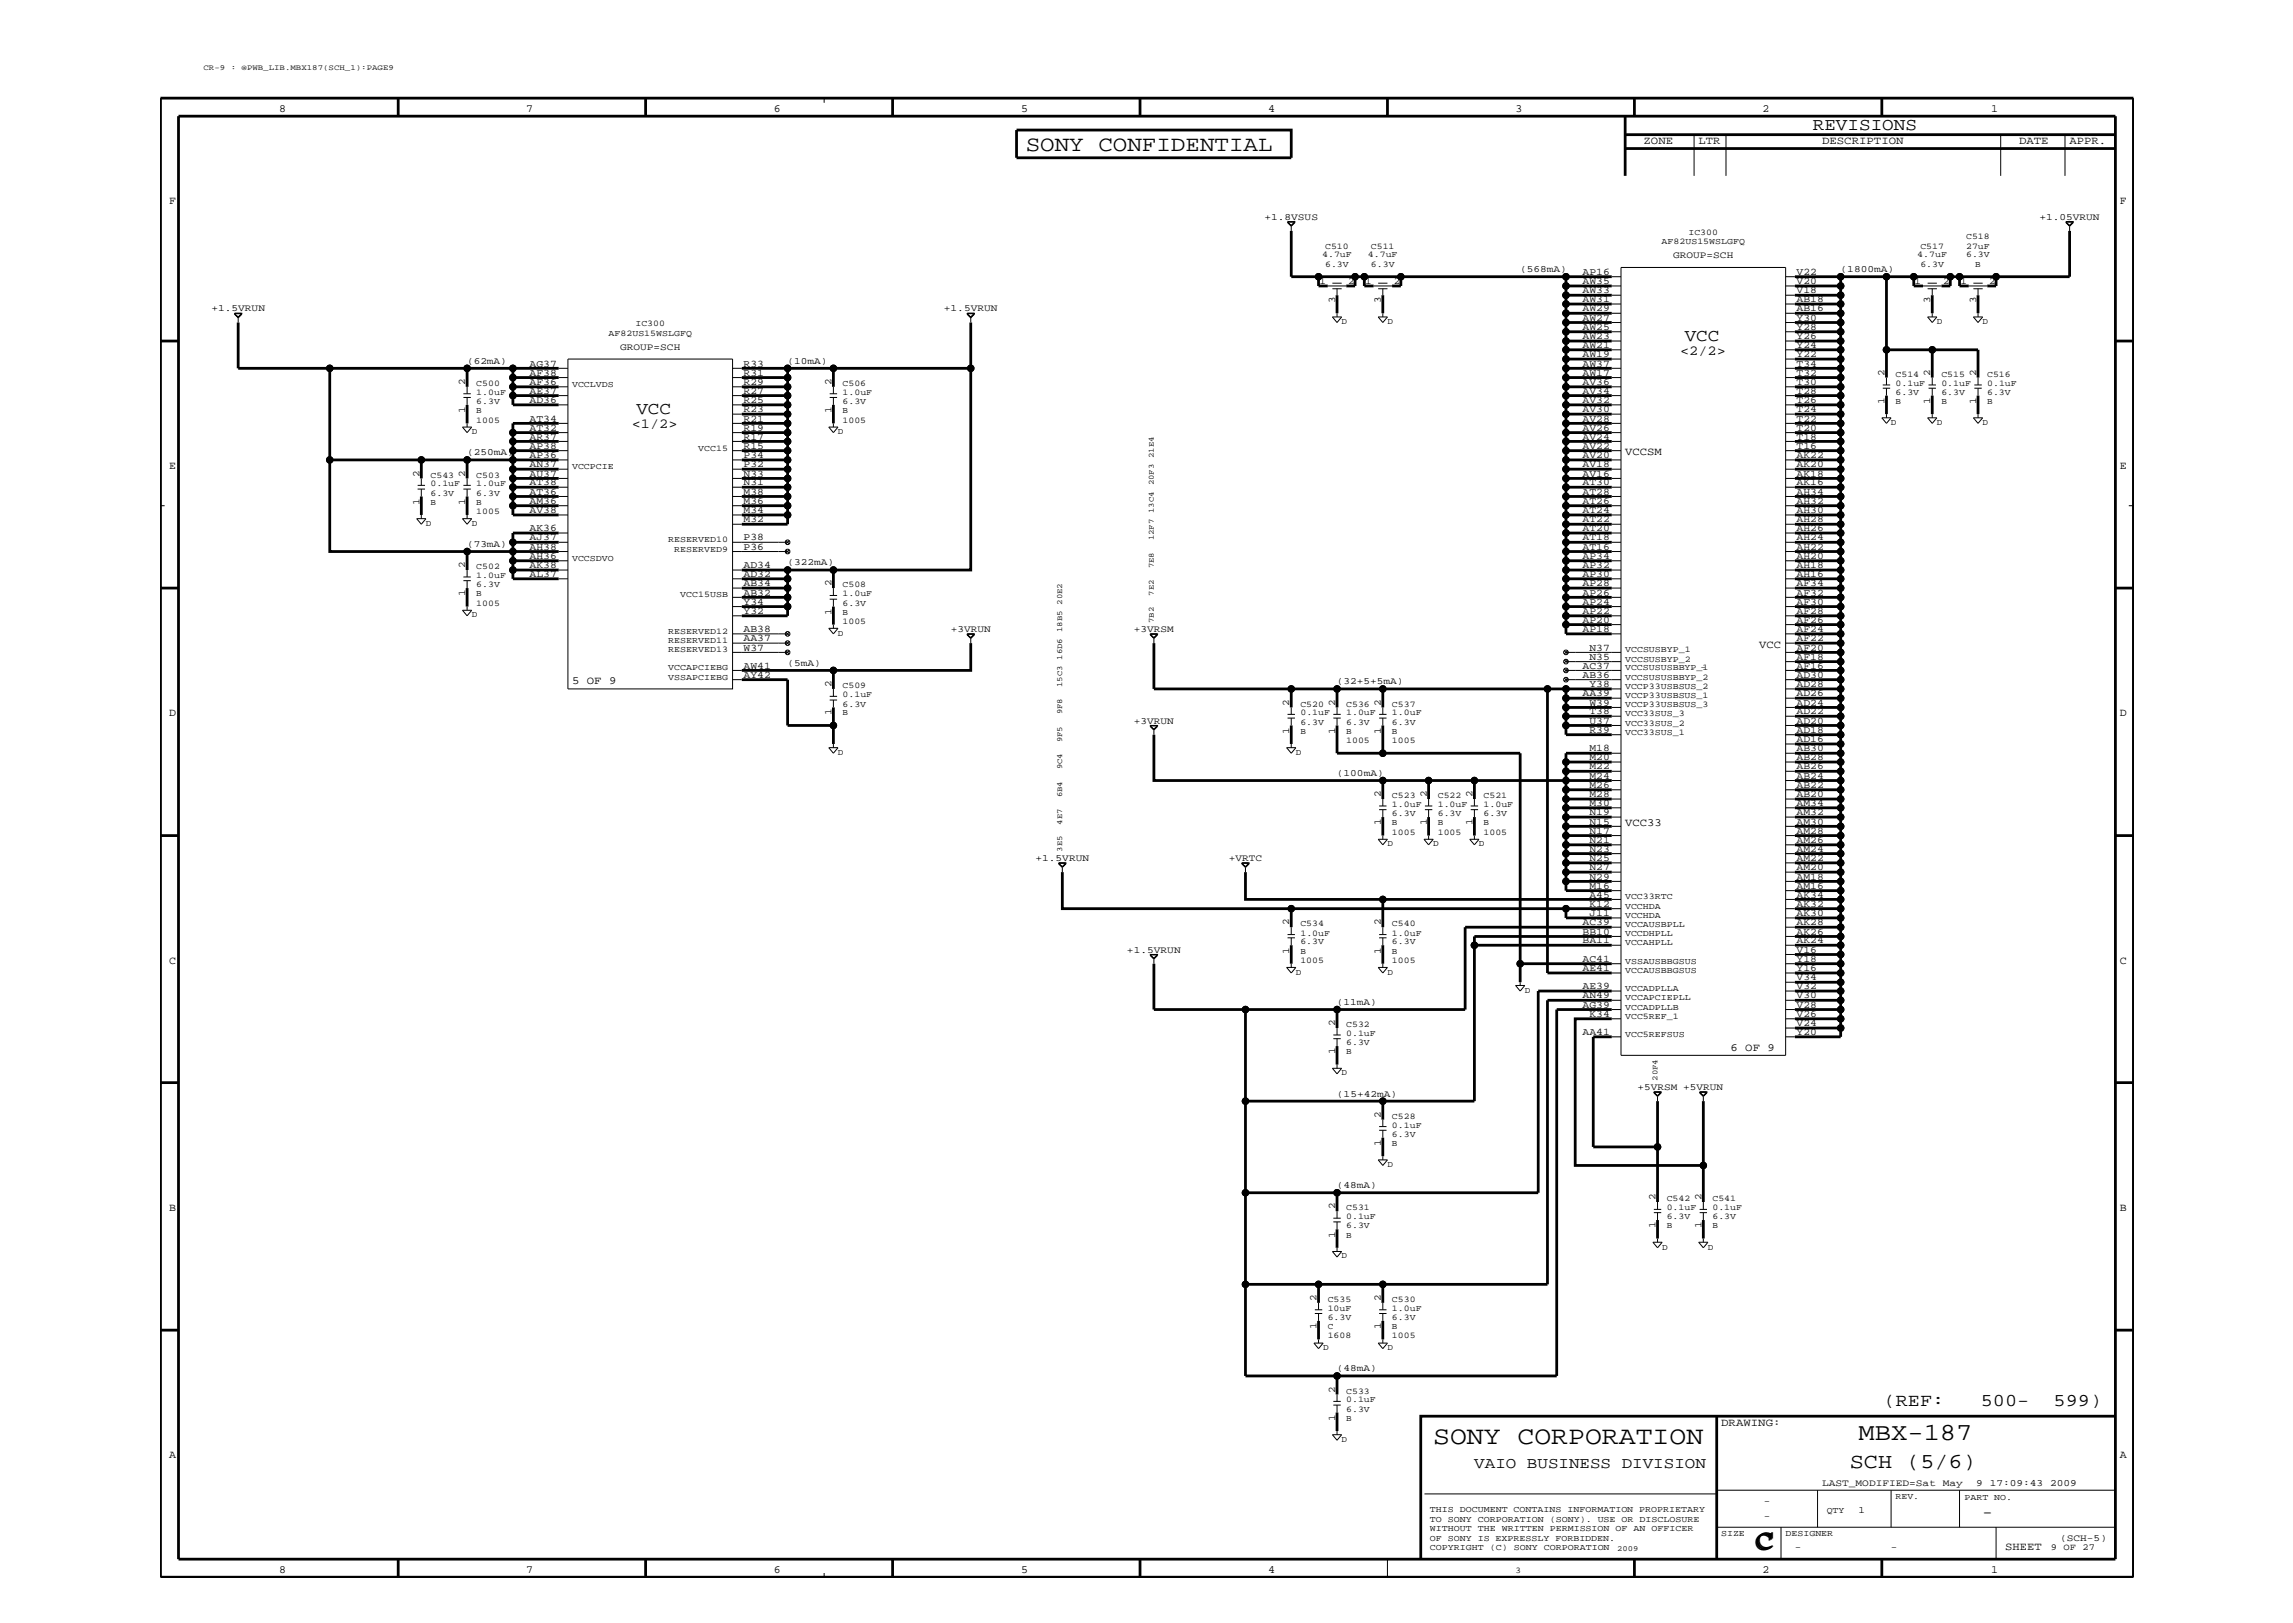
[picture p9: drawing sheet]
<svg xmlns="http://www.w3.org/2000/svg" width="420mm" height="297mm" viewBox="0 0 420 297" stroke-linecap="round" stroke-linejoin="round" font-family="sans-serif">
<defs><g id="words">
<g font-size="5">
<text x="321.3" y="283.6">C</text>
<text x="321.6" y="283.2">C</text>
</g>
<text font-size="4.7" x="262.4" y="264.4">SONY CORPORATION</text>
<text font-size="4.5" x="340.3" y="263.6">MBX-187</text>
<text font-size="4" x="187.8" y="27.5">SONY CONFIDENTIAL</text>
<text font-size="3.9" x="338.7" y="268.6">SCH (5/6)</text>
<g font-size="3.3">
<text x="344.8" y="257.3">(REF:</text>
<text x="362.6" y="257.3">500-</text>
<text x="376" y="257.3">599)</text>
</g>
<g font-size="3.2">
<text x="331.9" y="23.8">REVISIONS</text>
<text x="308.4" y="62.4">VCC</text>
<text x="116.5" y="75.8">VCC</text>
</g>
<g font-size="2.9">
<text x="269.9" y="268.6">VAIO BUSINESS DIVISION</text>
<text x="363" y="277.6">-</text>
</g>
<g font-size="2.5">
<text x="307.6" y="64.9">&lt;2/2&gt;</text>
<text x="115.7" y="78.3">&lt;1/2&gt;</text>
</g>
<g font-size="2">
<text x="51.1" y="20.5">8</text>
<text x="96.3" y="20.5">7</text>
<text x="141.6" y="20.5">6</text>
<text x="186.9" y="20.5">5</text>
<text x="232.2" y="20.5">4</text>
<text x="277.5" y="20.5">3</text>
<text x="322.7" y="20.5">2</text>
<text x="364.6" y="20.5">1</text>
<text x="300.9" y="26.4">ZONE</text>
<text x="311" y="26.4">LTR</text>
<text x="333.6" y="26.4">DESCRIPTION</text>
<text x="369.7" y="26.4">DATE</text>
<text x="378.9" y="26.4">APPR.</text>
<text x="31" y="37.3">F</text>
<text x="388.1" y="37.3">F</text>
<text x="297.5" y="83.3">VCCSM</text>
<text x="31" y="85.9">E</text>
<text x="388.1" y="85.9">E</text>
<text x="322.1" y="118.6">VCC</text>
<text x="104.7" y="125.3">5 OF 9</text>
<text x="31" y="131.1">D</text>
<text x="388.1" y="131.1">D</text>
<text x="297.5" y="151.2">VCC33</text>
<text x="31" y="176.4">C</text>
<text x="388.1" y="176.4">C</text>
<text x="316.8" y="192.3">6 OF 9</text>
<text x="31" y="221.7">B</text>
<text x="388.1" y="221.7">B</text>
<text x="315.1" y="261.1">DRAWING:</text>
<text x="31" y="266.9">A</text>
<text x="388.1" y="266.9">A</text>
<text x="51.1" y="287.9">8</text>
<text x="96.3" y="287.9">7</text>
<text x="141.6" y="287.9">6</text>
<text x="186.9" y="287.9">5</text>
<text x="232.2" y="287.9">4</text>
<text x="322.7" y="287.9">2</text>
<text x="364.6" y="287.9">1</text>
<text x="367.1" y="283.7">SHEET</text>
</g>
<g font-size="1.9">
<text x="241.6" y="52">1</text>
<text x="246.8" y="52">2</text>
<text x="249.9" y="52">1</text>
<text x="255.2" y="52">2</text>
<text x="289.7" y="52">AW35</text>
<text x="289.7" y="53.7">AW33</text>
<text x="289.7" y="50.3">AP16</text>
<text x="328.9" y="50.3">V22</text>
<text x="328.9" y="52">V20</text>
<text x="328.9" y="53.7">V18</text>
<text x="350.5" y="52">1</text>
<text x="355.8" y="52">2</text>
<text x="358.9" y="52">1</text>
<text x="364.2" y="52">2</text>
<text x="244.4" y="55.5" transform="rotate(-90 244.4 55.5)">3</text>
<text x="252.8" y="55.5" transform="rotate(-90 252.8 55.5)">3</text>
<text x="289.7" y="55.3">AW31</text>
<text x="289.7" y="57">AW29</text>
<text x="289.7" y="58.7">AW27</text>
<text x="328.9" y="58.7">Y30</text>
<text x="328.9" y="55.3">AB18</text>
<text x="328.9" y="57">AB16</text>
<text x="353.4" y="55.5" transform="rotate(-90 353.4 55.5)">3</text>
<text x="361.8" y="55.5" transform="rotate(-90 361.8 55.5)">3</text>
<text x="289.7" y="60.4">AW25</text>
<text x="289.7" y="62.1">AW23</text>
<text x="289.7" y="63.7">AW21</text>
<text x="289.7" y="65.4">AW19</text>
<text x="328.9" y="60.4">Y28</text>
<text x="328.9" y="62.1">Y26</text>
<text x="328.9" y="63.7">Y24</text>
<text x="328.9" y="65.4">Y22</text>
<text x="85.2" y="70.5" transform="rotate(-90 85.2 70.5)">2</text>
<text x="96.9" y="67.1">AG37</text>
<text x="96.9" y="68.8">AF38</text>
<text x="96.9" y="70.5">AF36</text>
<text x="136.1" y="67.1">R33</text>
<text x="136.1" y="68.8">R31</text>
<text x="136.1" y="70.5">R29</text>
<text x="152.2" y="70.5" transform="rotate(-90 152.2 70.5)">2</text>
<text x="289.7" y="67.1">AW37</text>
<text x="289.7" y="68.8">AW17</text>
<text x="289.7" y="70.5">AV36</text>
<text x="328.9" y="67.1">T34</text>
<text x="328.9" y="68.8">T32</text>
<text x="328.9" y="70.5">T30</text>
<text x="345" y="68.8" transform="rotate(-90 345 68.8)">2</text>
<text x="353.4" y="68.8" transform="rotate(-90 353.4 68.8)">2</text>
<text x="361.8" y="68.8" transform="rotate(-90 361.8 68.8)">2</text>
<text x="85.2" y="75.6" transform="rotate(-90 85.2 75.6)">1</text>
<text x="96.9" y="77.2">AT34</text>
<text x="96.9" y="72.1">AE37</text>
<text x="96.9" y="73.8">AD36</text>
<text x="136.1" y="72.1">R27</text>
<text x="136.1" y="73.8">R25</text>
<text x="136.1" y="75.5">R23</text>
<text x="136.1" y="77.2">R21</text>
<text x="152.2" y="75.6" transform="rotate(-90 152.2 75.6)">1</text>
<text x="289.7" y="72.1">AV34</text>
<text x="289.7" y="73.8">AV32</text>
<text x="289.7" y="75.5">AV30</text>
<text x="289.7" y="77.2">AV28</text>
<text x="328.9" y="72.1">T28</text>
<text x="328.9" y="73.8">T26</text>
<text x="328.9" y="75.5">T24</text>
<text x="328.9" y="77.2">T22</text>
<text x="345" y="73.9" transform="rotate(-90 345 73.9)">1</text>
<text x="353.4" y="73.9" transform="rotate(-90 353.4 73.9)">1</text>
<text x="361.8" y="73.9" transform="rotate(-90 361.8 73.9)">1</text>
<text x="96.9" y="78.9">AT32</text>
<text x="96.9" y="80.5">AR37</text>
<text x="96.9" y="82.2">AP38</text>
<text x="96.9" y="83.8">AP36</text>
<text x="136.1" y="78.9">R19</text>
<text x="136.1" y="80.5">R17</text>
<text x="136.1" y="82.2">R15</text>
<text x="136.1" y="83.8">P34</text>
<text x="289.7" y="78.9">AV26</text>
<text x="289.7" y="80.5">AV24</text>
<text x="289.7" y="82.2">AV22</text>
<text x="289.7" y="83.8">AV20</text>
<text x="328.9" y="78.9">T20</text>
<text x="328.9" y="80.5">T18</text>
<text x="328.9" y="82.2">T16</text>
<text x="328.9" y="83.8">AK22</text>
<text x="76.8" y="87.2" transform="rotate(-90 76.8 87.2)">2</text>
<text x="85.2" y="87.2" transform="rotate(-90 85.2 87.2)">2</text>
<text x="96.9" y="87.2">AU37</text>
<text x="96.9" y="88.8">AT38</text>
<text x="96.9" y="85.5">AN37</text>
<text x="136.1" y="85.5">P32</text>
<text x="136.1" y="87.2">N33</text>
<text x="136.1" y="88.8">N31</text>
<text x="289.7" y="85.5">AV18</text>
<text x="289.7" y="87.2">AV16</text>
<text x="289.7" y="88.8">AT30</text>
<text x="328.9" y="85.5">AK20</text>
<text x="328.9" y="87.2">AK18</text>
<text x="328.9" y="88.8">AK16</text>
<text x="76.8" y="92.4" transform="rotate(-90 76.8 92.4)">1</text>
<text x="85.2" y="92.4" transform="rotate(-90 85.2 92.4)">1</text>
<text x="96.9" y="93.9">AV38</text>
<text x="96.9" y="90.5">AT36</text>
<text x="96.9" y="92.2">AM36</text>
<text x="136.1" y="90.5">M38</text>
<text x="136.1" y="92.2">M36</text>
<text x="136.1" y="93.9">M34</text>
<text x="136.1" y="95.6">M32</text>
<text x="289.7" y="90.5">AT28</text>
<text x="289.7" y="92.2">AT26</text>
<text x="289.7" y="93.9">AT24</text>
<text x="289.7" y="95.6">AT22</text>
<text x="328.9" y="90.5">AH34</text>
<text x="328.9" y="92.2">AH32</text>
<text x="328.9" y="93.9">AH30</text>
<text x="328.9" y="95.6">AH28</text>
<text x="96.9" y="97.2">AK36</text>
<text x="96.9" y="98.9">AJ37</text>
<text x="96.9" y="100.6">AH38</text>
<text x="136.1" y="100.6">P36</text>
<text x="136.1" y="98.9">P38</text>
<text x="289.7" y="97.2">AT20</text>
<text x="289.7" y="98.9">AT18</text>
<text x="289.7" y="100.6">AT16</text>
<text x="328.9" y="97.2">AH26</text>
<text x="328.9" y="98.9">AH24</text>
<text x="328.9" y="100.6">AH22</text>
<text x="85.2" y="104" transform="rotate(-90 85.2 104)">2</text>
<text x="96.9" y="105.6">AL37</text>
<text x="96.9" y="104">AK38</text>
<text x="96.9" y="102.3">AH36</text>
<text x="136.1" y="104">AD34</text>
<text x="136.1" y="105.6">AD32</text>
<text x="136.1" y="107.3">AB34</text>
<text x="152.2" y="107.3" transform="rotate(-90 152.2 107.3)">2</text>
<text x="289.7" y="102.3">AP34</text>
<text x="289.7" y="104">AP32</text>
<text x="289.7" y="105.6">AP30</text>
<text x="289.7" y="107.3">AP28</text>
<text x="328.9" y="102.3">AH20</text>
<text x="328.9" y="104">AH18</text>
<text x="328.9" y="105.6">AH16</text>
<text x="328.9" y="107.3">AF34</text>
<text x="85.2" y="109.2" transform="rotate(-90 85.2 109.2)">1</text>
<text x="136.1" y="110.7">Y34</text>
<text x="136.1" y="112.4">Y32</text>
<text x="136.1" y="109">AB32</text>
<text x="152.2" y="112.5" transform="rotate(-90 152.2 112.5)">1</text>
<text x="289.7" y="109">AP26</text>
<text x="289.7" y="110.7">AP24</text>
<text x="289.7" y="112.4">AP22</text>
<text x="289.7" y="114">AP20</text>
<text x="328.9" y="109">AF32</text>
<text x="328.9" y="110.7">AF30</text>
<text x="328.9" y="112.4">AF28</text>
<text x="328.9" y="114">AF26</text>
<text x="136.1" y="119.1">W37</text>
<text x="136.1" y="115.7">AB38</text>
<text x="136.1" y="117.4">AA37</text>
<text x="289.7" y="115.7">AP18</text>
<text x="291" y="119.1">N37</text>
<text x="328.9" y="115.7">AF24</text>
<text x="328.9" y="117.4">AF22</text>
<text x="328.9" y="119.1">AF20</text>
<text x="136.1" y="124.1">AY42</text>
<text x="136.1" y="122.4">AW41</text>
<text x="152.2" y="125.8" transform="rotate(-90 152.2 125.8)">2</text>
<text x="289.7" y="124.1">AB36</text>
<text x="289.7" y="122.4">AC37</text>
<text x="291" y="125.8">Y38</text>
<text x="291" y="120.8">N35</text>
<text x="328.9" y="120.8">AF18</text>
<text x="328.9" y="122.4">AF16</text>
<text x="328.9" y="124.1">AD30</text>
<text x="328.9" y="125.8">AD28</text>
<text x="152.2" y="130.9" transform="rotate(-90 152.2 130.9)">1</text>
<text x="236.1" y="129.1" transform="rotate(-90 236.1 129.1)">2</text>
<text x="244.4" y="129.1" transform="rotate(-90 244.4 129.1)">2</text>
<text x="252.8" y="129.1" transform="rotate(-90 252.8 129.1)">2</text>
<text x="289.7" y="127.5">AA39</text>
<text x="291" y="129.1">W39</text>
<text x="291" y="130.8">T38</text>
<text x="328.9" y="127.5">AD26</text>
<text x="328.9" y="129.1">AD24</text>
<text x="328.9" y="130.8">AD22</text>
<text x="236.1" y="134.3" transform="rotate(-90 236.1 134.3)">1</text>
<text x="244.4" y="134.3" transform="rotate(-90 244.4 134.3)">1</text>
<text x="252.8" y="134.3" transform="rotate(-90 252.8 134.3)">1</text>
<text x="291" y="132.4">U37</text>
<text x="291" y="134.1">R39</text>
<text x="291" y="137.5">M18</text>
<text x="328.9" y="132.4">AD20</text>
<text x="328.9" y="134.1">AD18</text>
<text x="328.9" y="135.8">AD16</text>
<text x="328.9" y="137.5">AB30</text>
<text x="291" y="142.5">M24</text>
<text x="291" y="140.8">M22</text>
<text x="291" y="139.1">M20</text>
<text x="328.9" y="139.1">AB28</text>
<text x="328.9" y="140.8">AB26</text>
<text x="328.9" y="142.5">AB24</text>
<text x="252.8" y="145.9" transform="rotate(-90 252.8 145.9)">2</text>
<text x="261.2" y="145.9" transform="rotate(-90 261.2 145.9)">2</text>
<text x="269.6" y="145.9" transform="rotate(-90 269.6 145.9)">2</text>
<text x="291" y="149.2">N19</text>
<text x="291" y="147.5">M30</text>
<text x="291" y="145.9">M28</text>
<text x="291" y="144.2">M26</text>
<text x="328.9" y="147.5">AM34</text>
<text x="328.9" y="149.2">AM32</text>
<text x="328.9" y="144.2">AB22</text>
<text x="328.9" y="145.9">AB20</text>
<text x="252.8" y="151.1" transform="rotate(-90 252.8 151.1)">1</text>
<text x="261.2" y="151.1" transform="rotate(-90 261.2 151.1)">1</text>
<text x="269.6" y="151.1" transform="rotate(-90 269.6 151.1)">1</text>
<text x="291" y="155.9">N23</text>
<text x="291" y="154.3">N21</text>
<text x="291" y="152.6">N17</text>
<text x="291" y="150.9">N15</text>
<text x="328.9" y="150.9">AM30</text>
<text x="328.9" y="152.6">AM28</text>
<text x="328.9" y="154.3">AM26</text>
<text x="328.9" y="155.9">AM24</text>
<text x="291" y="161">N29</text>
<text x="291" y="159.3">N27</text>
<text x="291" y="157.6">N25</text>
<text x="328.9" y="157.6">AM22</text>
<text x="328.9" y="159.3">AM20</text>
<text x="328.9" y="161">AM18</text>
<text x="291" y="166">K12</text>
<text x="291" y="167.7">J11</text>
<text x="291" y="164.3">A45</text>
<text x="291" y="162.7">M16</text>
<text x="328.9" y="162.7">AM16</text>
<text x="328.9" y="164.3">AK34</text>
<text x="328.9" y="166">AK32</text>
<text x="328.9" y="167.7">AK30</text>
<text x="236.1" y="169.4" transform="rotate(-90 236.1 169.4)">2</text>
<text x="252.8" y="169.4" transform="rotate(-90 252.8 169.4)">2</text>
<text x="289.7" y="171.1">BB10</text>
<text x="289.7" y="169.4">AC39</text>
<text x="289.7" y="172.7">BA11</text>
<text x="328.9" y="169.4">AK28</text>
<text x="328.9" y="171.1">AK26</text>
<text x="328.9" y="172.7">AK24</text>
<text x="236.1" y="174.5" transform="rotate(-90 236.1 174.5)">1</text>
<text x="252.8" y="174.5" transform="rotate(-90 252.8 174.5)">1</text>
<text x="289.7" y="176.1">AC41</text>
<text x="289.7" y="177.7">AE41</text>
<text x="328.9" y="176.1">Y18</text>
<text x="328.9" y="177.7">Y16</text>
<text x="328.9" y="179.4">V34</text>
<text x="328.9" y="174.4">V16</text>
<text x="289.7" y="182.7">AN49</text>
<text x="289.7" y="184.4">AG39</text>
<text x="289.7" y="181">AE39</text>
<text x="328.9" y="181">V32</text>
<text x="328.9" y="182.7">V30</text>
<text x="328.9" y="184.4">V28</text>
<text x="244.4" y="187.8" transform="rotate(-90 244.4 187.8)">2</text>
<text x="289.7" y="189.4">AA41</text>
<text x="291" y="186.1">K34</text>
<text x="328.9" y="189.4">Y20</text>
<text x="328.9" y="186.1">V26</text>
<text x="328.9" y="187.8">V24</text>
<text x="244.4" y="193" transform="rotate(-90 244.4 193)">1</text>
<text x="252.8" y="209.7" transform="rotate(-90 252.8 209.7)">1</text>
<text x="252.8" y="204.6" transform="rotate(-90 252.8 204.6)">2</text>
<text x="244.4" y="221.3" transform="rotate(-90 244.4 221.3)">2</text>
<text x="303.1" y="219.7" transform="rotate(-90 303.1 219.7)">2</text>
<text x="311.5" y="219.7" transform="rotate(-90 311.5 219.7)">2</text>
<text x="244.4" y="226.5" transform="rotate(-90 244.4 226.5)">1</text>
<text x="303.1" y="224.8" transform="rotate(-90 303.1 224.8)">1</text>
<text x="311.5" y="224.8" transform="rotate(-90 311.5 224.8)">1</text>
<text x="241" y="238.1" transform="rotate(-90 241 238.1)">2</text>
<text x="252.8" y="238.1" transform="rotate(-90 252.8 238.1)">2</text>
<text x="241" y="243.3" transform="rotate(-90 241 243.3)">1</text>
<text x="252.8" y="243.3" transform="rotate(-90 252.8 243.3)">1</text>
<text x="244.4" y="254.9" transform="rotate(-90 244.4 254.9)">2</text>
<text x="244.4" y="260" transform="rotate(-90 244.4 260)">1</text>
</g>
<g font-size="1.8">
<text x="231.5" y="40.2">+1.8VSUS</text>
<text x="373.4" y="40.2">+1.05VRUN</text>
<text x="306.3" y="47.3">GROUP=SCH</text>
<text x="278.3" y="49.8">(568mA)</text>
<text x="337" y="49.8">(1800mA)</text>
<text x="38.7" y="57">+1.5VRUN</text>
<text x="172.8" y="57">+1.5VRUN</text>
<text x="113.5" y="64">GROUP=SCH</text>
<text x="85.5" y="66.6">(62mA)</text>
<text x="144.2" y="66.6">(10mA)</text>
<text x="85.5" y="83.3">(250mA)</text>
<text x="85.5" y="100.1">(73mA)</text>
<text x="144.2" y="103.5">(322mA)</text>
<text x="174.1" y="115.7">+3VRUN</text>
<text x="207.6" y="115.7">+3VRSM</text>
<text x="144.2" y="121.9">(5mA)</text>
<text x="244.8" y="125.3">(32+5+5mA)</text>
<text x="207.6" y="132.4">+3VRUN</text>
<text x="244.8" y="142">(100mA)</text>
<text x="189.6" y="157.6">+1.5VRUN</text>
<text x="225" y="157.6">+VRTC</text>
<text x="206.3" y="174.4">+1.5VRUN</text>
<text x="244.8" y="183.9">(11mA)</text>
<text x="244.8" y="200.7">(15+42mA)</text>
<text x="299.8" y="199.5">+5VRSM +5VRUN</text>
<text x="244.8" y="217.5">(48mA)</text>
<text x="244.8" y="251">(48mA)</text>
<text x="322.9" y="275.3">-</text>
<text x="333.6" y="272">LAST_MODIFIED=Sat May</text>
<text x="361.8" y="272">9 17:09:43 2009</text>
<text x="322.9" y="278.1">-</text>
<text x="340.3" y="277">1</text>
<text x="377.2" y="282">(SCH-5)</text>
<text x="328.6" y="283.7">-</text>
<text x="346.2" y="283.7">-</text>
</g>
<text font-size="1.7" x="375.5" y="283.7">9 OF 27</text>
<g font-size="1.6">
<text x="242.1" y="47.1">4.7uF</text>
<text x="242.6" y="45.5">C510</text>
<text x="250.4" y="47.1">4.7uF</text>
<text x="251" y="45.5">C511</text>
<text x="304.2" y="44.6">AF82US15WSLGFQ</text>
<text x="309.1" y="43">IC300</text>
<text x="351" y="47.1">4.7uF</text>
<text x="351.6" y="45.5">C517</text>
<text x="360" y="43.8">C518</text>
<text x="360" y="47.1">6.3V</text>
<text x="360" y="45.5">27uF</text>
<text x="242.6" y="48.8">6.3V</text>
<text x="251" y="48.8">6.3V</text>
<text x="351.6" y="48.8">6.3V</text>
<text x="361.6" y="48.8">B</text>
<text x="116.3" y="59.7">IC300</text>
<text x="245.6" y="59.4">D</text>
<text x="254" y="59.4">D</text>
<text x="354.6" y="59.4">D</text>
<text x="363" y="59.4">D</text>
<text x="111.4" y="61.4">AF82US15WSLGFQ</text>
<text x="87.2" y="70.6">C500</text>
<text x="104.7" y="70.8">VCCLVDS</text>
<text x="154.3" y="70.6">C506</text>
<text x="347" y="68.9">C514</text>
<text x="347" y="70.6">0.1uF</text>
<text x="355.4" y="68.9">C515</text>
<text x="355.4" y="70.6">0.1uF</text>
<text x="363.8" y="68.9">C516</text>
<text x="363.8" y="70.6">0.1uF</text>
<text x="87.2" y="73.9">6.3V</text>
<text x="87.2" y="72.2">1.0uF</text>
<text x="87.2" y="75.6">B</text>
<text x="87.2" y="77.3">1005</text>
<text x="154.3" y="77.3">1005</text>
<text x="154.3" y="75.6">B</text>
<text x="154.3" y="72.2">1.0uF</text>
<text x="154.3" y="73.9">6.3V</text>
<text x="346.2" y="77.8">D</text>
<text x="347" y="73.9">B</text>
<text x="347" y="72.2">6.3V</text>
<text x="354.6" y="77.8">D</text>
<text x="355.4" y="73.9">B</text>
<text x="355.4" y="72.2">6.3V</text>
<text x="363" y="77.8">D</text>
<text x="363.8" y="73.9">B</text>
<text x="363.8" y="72.2">6.3V</text>
<text x="86.4" y="79.4">D</text>
<text x="127.8" y="82.5">VCC15</text>
<text x="153.4" y="79.4">D</text>
<text x="78.8" y="87.4">C543</text>
<text x="78.8" y="89">0.1uF</text>
<text x="87.2" y="87.4">C503</text>
<text x="87.2" y="89">1.0uF</text>
<text x="104.7" y="85.9">VCCPCIE</text>
<text x="78.8" y="90.7">6.3V</text>
<text x="78.8" y="92.4">B</text>
<text x="87.2" y="94.1">1005</text>
<text x="87.2" y="92.4">B</text>
<text x="87.2" y="90.7">6.3V</text>
<text x="78" y="96.2">D</text>
<text x="86.4" y="96.2">D</text>
<text x="122.3" y="99.3">RESERVED10</text>
<text x="123.4" y="101">RESERVED9</text>
<text x="87.2" y="107.5">6.3V</text>
<text x="87.2" y="104.2">C502</text>
<text x="87.2" y="105.8">1.0uF</text>
<text x="104.7" y="102.6">VCCSDVO</text>
<text x="154.3" y="107.5">C508</text>
<text x="86.4" y="113">D</text>
<text x="87.2" y="110.9">1005</text>
<text x="87.2" y="109.2">B</text>
<text x="124.5" y="109.3">VCC15USB</text>
<text x="154.3" y="110.9">6.3V</text>
<text x="154.3" y="109.2">1.0uF</text>
<text x="154.3" y="112.6">B</text>
<text x="122.3" y="117.7">RESERVED11</text>
<text x="122.3" y="116">RESERVED12</text>
<text x="122.3" y="119.4">RESERVED13</text>
<text x="153.4" y="116.4">D</text>
<text x="154.3" y="114.2">1005</text>
<text x="297.5" y="119.4">VCCSUSBYP_1</text>
<text x="122.3" y="122.7">VCCAPCIEBG</text>
<text x="122.3" y="124.4">VSSAPCIEBG</text>
<text x="154.3" y="125.9">C509</text>
<text x="297.5" y="124.4">VCCSUSUSBBYP_2</text>
<text x="297.5" y="122.7">VCCSUSUSBBYP_1</text>
<text x="297.5" y="121.1">VCCSUSBYP_2</text>
<text x="311.3" y="122.7">-</text>
<text x="154.3" y="129.3">6.3V</text>
<text x="154.3" y="130.9">B</text>
<text x="154.3" y="127.6">0.1uF</text>
<text x="238.1" y="130.9">0.1uF</text>
<text x="238.1" y="129.3">C520</text>
<text x="246.5" y="129.3">C536</text>
<text x="246.5" y="130.9">1.0uF</text>
<text x="254.8" y="129.3">C537</text>
<text x="254.8" y="130.9">1.0uF</text>
<text x="297.5" y="131.1">VCC33SUS_3</text>
<text x="297.5" y="129.5">VCCP33USBSUS_3</text>
<text x="297.5" y="127.8">VCCP33USBSUS_1</text>
<text x="297.5" y="126.1">VCCP33USBSUS_2</text>
<text x="238.1" y="132.6">6.3V</text>
<text x="238.1" y="134.3">B</text>
<text x="246.5" y="134.3">B</text>
<text x="246.5" y="136">1005</text>
<text x="246.5" y="132.6">6.3V</text>
<text x="254.8" y="136">1005</text>
<text x="254.8" y="134.3">B</text>
<text x="254.8" y="132.6">6.3V</text>
<text x="297.5" y="132.8">VCC33SUS_2</text>
<text x="297.5" y="134.5">VCC33SUS_1</text>
<text x="153.4" y="138.1">D</text>
<text x="237.2" y="138.1">D</text>
<text x="254.8" y="146.1">C523</text>
<text x="254.8" y="147.7">1.0uF</text>
<text x="254.8" y="149.4">6.3V</text>
<text x="263.2" y="146.1">C522</text>
<text x="263.2" y="147.7">1.0uF</text>
<text x="263.2" y="149.4">6.3V</text>
<text x="271.6" y="146.1">C521</text>
<text x="271.6" y="147.7">1.0uF</text>
<text x="271.6" y="149.4">6.3V</text>
<text x="254" y="154.9">D</text>
<text x="254.8" y="152.8">1005</text>
<text x="254.8" y="151.1">B</text>
<text x="262.4" y="154.9">D</text>
<text x="263.2" y="151.1">B</text>
<text x="263.2" y="152.8">1005</text>
<text x="270.8" y="154.9">D</text>
<text x="271.6" y="151.1">B</text>
<text x="271.6" y="152.8">1005</text>
<text x="297.5" y="164.6">VCC33RTC</text>
<text x="297.5" y="166.3">VCCHDA</text>
<text x="238.1" y="172.8">6.3V</text>
<text x="238.1" y="169.5">C534</text>
<text x="238.1" y="171.2">1.0uF</text>
<text x="254.8" y="169.5">C540</text>
<text x="254.8" y="172.8">6.3V</text>
<text x="254.8" y="171.2">1.0uF</text>
<text x="297.5" y="173">VCCAHPLL</text>
<text x="297.5" y="171.4">VCCDHPLL</text>
<text x="297.5" y="169.7">VCCAUSBPLL</text>
<text x="297.5" y="168">VCCHDA</text>
<text x="237.2" y="178.4">D</text>
<text x="238.1" y="174.5">B</text>
<text x="238.1" y="176.2">1005</text>
<text x="254" y="178.4">D</text>
<text x="254.8" y="174.5">B</text>
<text x="254.8" y="176.2">1005</text>
<text x="297.5" y="178.1">VCCAUSBBGSUS</text>
<text x="297.5" y="176.4">VSSAUSBBGSUS</text>
<text x="279.1" y="181.7">D</text>
<text x="297.5" y="184.8">VCCADPLLB</text>
<text x="297.5" y="183.1">VCCAPCIEPLL</text>
<text x="297.5" y="181.4">VCCADPLLA</text>
<text x="246.5" y="188">C532</text>
<text x="246.5" y="189.6">0.1uF</text>
<text x="246.5" y="191.3">6.3V</text>
<text x="297.5" y="189.8">VCC5REFSUS</text>
<text x="297.5" y="186.5">VCC5REF_1</text>
<text x="245.6" y="196.8">D</text>
<text x="246.5" y="193">B</text>
<text x="254.8" y="204.8">C528</text>
<text x="254.8" y="209.7">B</text>
<text x="254.8" y="208.1">6.3V</text>
<text x="254.8" y="206.4">0.1uF</text>
<text x="254" y="213.6">D</text>
<text x="246.5" y="221.5">C531</text>
<text x="305.1" y="219.8">C542</text>
<text x="305.1" y="221.5">0.1uF</text>
<text x="313.5" y="219.8">C541</text>
<text x="313.5" y="221.5">0.1uF</text>
<text x="246.5" y="226.5">B</text>
<text x="246.5" y="224.8">6.3V</text>
<text x="246.5" y="223.1">0.1uF</text>
<text x="305.1" y="223.1">6.3V</text>
<text x="305.1" y="224.8">B</text>
<text x="313.5" y="224.8">B</text>
<text x="313.5" y="223.1">6.3V</text>
<text x="245.6" y="230.3">D</text>
<text x="304.3" y="228.7">D</text>
<text x="312.7" y="228.7">D</text>
<text x="243.1" y="238.3">C535</text>
<text x="243.1" y="239.9">10uF</text>
<text x="254.8" y="238.3">C530</text>
<text x="254.8" y="239.9">1.0uF</text>
<text x="243.1" y="245">1608</text>
<text x="243.1" y="243.3">C</text>
<text x="243.1" y="241.6">6.3V</text>
<text x="254.8" y="243.3">B</text>
<text x="254.8" y="245">1005</text>
<text x="254.8" y="241.6">6.3V</text>
<text x="242.2" y="247.1">D</text>
<text x="254" y="247.1">D</text>
<text x="246.5" y="255">C533</text>
<text x="246.5" y="256.7">0.1uF</text>
<text x="245.6" y="263.8">D</text>
<text x="246.5" y="260">B</text>
<text x="246.5" y="258.3">6.3V</text>
<text x="347" y="274.4">REV.</text>
<text x="359.7" y="274.5">PART NO.</text>
<text x="261.8" y="280.3">WITHOUT THE WRITTEN PERMISSION OF AN OFFICER</text>
<text x="261.8" y="276.7">THIS DOCUMENT CONTAINS INFORMATION PROPRIETARY</text>
<text x="261.8" y="278.6">TO SONY CORPORATION (SONY). USE OR DISCLOSURE</text>
<text x="315.1" y="281.1">SIZE</text>
<text x="326.9" y="281.1">DESIGNER</text>
<text x="334.4" y="277">QTY</text>
<text x="261.8" y="282.1">OF SONY IS EXPRESSLY FORBIDDEN.</text>
<text x="261.8" y="283.7">COPYRIGHT (C) SONY CORPORATION</text>
<text x="277.5" y="287.9">3</text>
</g>
<g font-size="1.4">
<text x="37.3" y="12.9">CR-9 : @PWB_LIB.MBX187(SCH_1):PAGE9</text>
<text x="211.2" y="83.9" transform="rotate(-90 211.2 83.9)">21E4</text>
<text x="211.2" y="88.8" transform="rotate(-90 211.2 88.8)">20F3</text>
<text x="211.2" y="93.9" transform="rotate(-90 211.2 93.9)">13C4</text>
<text x="211.2" y="98.9" transform="rotate(-90 211.2 98.9)">12F7</text>
<text x="211.2" y="104" transform="rotate(-90 211.2 104)">7E8</text>
<text x="194.5" y="110.7" transform="rotate(-90 194.5 110.7)">20E2</text>
<text x="211.2" y="114" transform="rotate(-90 211.2 114)">7B2</text>
<text x="211.2" y="109" transform="rotate(-90 211.2 109)">7E2</text>
<text x="194.5" y="115.7" transform="rotate(-90 194.5 115.7)">18B5</text>
<text x="194.5" y="125.8" transform="rotate(-90 194.5 125.8)">15C3</text>
<text x="194.5" y="120.8" transform="rotate(-90 194.5 120.8)">16D6</text>
<text x="194.5" y="130.8" transform="rotate(-90 194.5 130.8)">9F8</text>
<text x="194.5" y="135.8" transform="rotate(-90 194.5 135.8)">9F5</text>
<text x="194.5" y="140.8" transform="rotate(-90 194.5 140.8)">9C4</text>
<text x="194.5" y="145.9" transform="rotate(-90 194.5 145.9)">6B4</text>
<text x="194.5" y="155.9" transform="rotate(-90 194.5 155.9)">3E5</text>
<text x="194.5" y="150.9" transform="rotate(-90 194.5 150.9)">4E7</text>
<text x="303.4" y="197.8" transform="rotate(-90 303.4 197.8)">20F4</text>
<text x="296.1" y="283.8">2009</text>
</g>
</g></defs>
<g fill="none" stroke="#000" stroke-width=".18">
<path d="M150.9 18v.8M310.2 24.6v7.6M316 24.6v7.6M366.3 24.6v7.6M378.1 24.6v7.6M42.9 57.3h1.4v.2l-.7 .7-.7-.7zM43 57.3h1.2v.2l-.6 .6-.6-.6zM43 57.4l1.1 .1-.5 .5-.6-.5M43.6 58.2v.8M177 57.3h1.4v.2l-.7 .7-.7-.7zM177.1 57.3h1.2v.2l-.6 .6-.6-.6zM177.1 57.4l1.1 .1-.5 .5-.6-.5"/>
<path d="M177.7 58.2v.8M235.7 40.6h1.4v.1l-.7 .7-.7-.7zM235.8 40.7h1.1l-.5 .5-.6-.5M235.8 40.6h1.2v.1l-.6 .6-.6-.6zM236.4 41.4v.9M243.1 52.3h3.4M243.9 58h1.7l-.8 1zM243.9 52.8h1.7M243.9 51.8h1.7M244.8 52.8v1.2M244.8 57.3v.7M251.5 52.3h3.4"/>
<path d="M252.3 58h1.7l-.8 1zM252.3 52.8h1.7M252.3 51.8h1.7M253.2 52.8v1.2M253.2 57.3v.7M295.1 57.3h1.7M295.1 59h1.7M295.1 54h1.7M295.1 55.6h1.7M295.1 52.3h1.7M295.1 50.6h1.7M296.8 49h30.1v144.1h-30.1z"/>
<path d="M326.9 57.3h1.7M326.9 59h1.7M326.9 54h1.7M326.9 55.6h1.7M326.9 52.3h1.7M326.9 50.6h1.7M352.1 52.3h3.4M352.9 58h1.7l-.8 1zM352.9 52.8h1.7M352.9 51.8h1.7M353.8 52.8v1.2M353.8 57.3v.7"/>
<path d="M360.4 52.3h3.4M361.3 58h1.7l-.9 1zM361.3 52.8h1.7M361.3 51.8h1.7M362.1 52.8v1.2M362.1 57.3v.7M378.2 40.6h1.4v.1l-.7 .7-.7-.7zM378.3 40.7h1.1l-.5 .5-.6-.5M378.3 40.6h1.2v.1l-.6 .6-.6-.6zM378.9 41.4v.9M84.7 78.2h1.7l-.9 1zM84.8 72.7h1.4"/>
<path d="M84.8 72.1h1.4M85.5 70.8v1.3M85.5 72.7v1.4M85.5 77.5v.7M102.3 67.4h1.7M102.3 69.1h1.7M102.3 70.8h1.7M102.3 74.1h1.7M102.3 72.4h1.7M102.3 77.5h1.7M102.3 79.2h1.7M104 65.7h30.1v60.4h-30.1z"/>
<path d="M134.1 67.4h1.7M134.1 69.1h1.7M134.1 70.8h1.7M134.1 75.8h1.7M134.1 74.1h1.7M134.1 72.4h1.7M134.1 77.5h1.7M134.1 79.2h1.7M151.7 78.2h1.7l-.8 1zM151.9 72.7h1.4M151.9 72.1h1.4M152.6 70.8v1.3"/>
<path d="M152.6 72.7v1.4M152.6 77.5v.7M295.1 65.7h1.7M295.1 67.4h1.7M295.1 69.1h1.7M295.1 70.8h1.7M295.1 75.8h1.7M295.1 74.1h1.7M295.1 72.4h1.7M295.1 77.5h1.7M295.1 79.2h1.7M295.1 64h1.7"/>
<path d="M295.1 62.4h1.7M295.1 60.7h1.7M326.9 65.7h1.7M326.9 67.4h1.7M326.9 69.1h1.7M326.9 70.8h1.7M326.9 75.8h1.7M326.9 74.1h1.7M326.9 72.4h1.7M326.9 77.5h1.7M326.9 79.2h1.7M326.9 64h1.7"/>
<path d="M326.9 62.4h1.7M326.9 60.7h1.7M344.5 76.5h1.7l-.8 1zM344.7 71h1.4M344.7 70.5h1.4M345.4 69.1v1.4M345.4 71v1.4M345.4 75.8v.7M352.9 76.5h1.7l-.8 1zM353.1 71h1.3M353.1 70.5h1.3M353.8 69.1v1.4"/>
<path d="M353.8 71v1.4M353.8 75.8v.7M361.3 76.5h1.7l-.9 1zM361.5 71h1.3M361.5 70.5h1.3M362.1 69.1v1.4M362.1 71v1.4M362.1 75.8v.7M29.4 92.6h.7M76.3 94.9h1.7l-.9 1zM76.5 89.5h1.3M76.5 88.8h1.3"/>
<path d="M77.1 87.6v1.2M77.1 89.5v1.4M77.1 94.2v.7M84.7 94.9h1.7l-.9 1zM84.8 89.5h1.4M84.8 88.8h1.4M85.5 87.6v1.2M85.5 89.5v1.4M85.5 94.2v.7M102.3 89.2h1.7M102.3 80.8h1.7M102.3 82.5h1.7"/>
<path d="M102.3 84.2h1.7M102.3 85.9h1.7M102.3 90.9h1.7M102.3 87.6h1.7M102.3 94.2h1.7M102.3 92.6h1.7M102.3 99.2h1.7M102.3 97.6h1.7M134.1 89.2h1.7M134.1 80.8h1.7M134.1 82.5h1.7M134.1 84.2h1.7"/>
<path d="M134.1 85.9h1.7M134.1 90.9h1.7M134.1 87.6h1.7M134.1 94.2h1.7M134.1 92.6h1.7M134.1 95.9h1.7M134.1 99.2h10.1M143.9 98.9l.6 .7M144.5 98.9l-.6 .7M295.1 89.2h1.7M295.1 80.8h1.7M295.1 82.5h1.7"/>
<path d="M295.1 84.2h1.7M295.1 85.9h1.7M295.1 90.9h1.7M295.1 87.6h1.7M295.1 94.2h1.7M295.1 92.6h1.7M295.1 95.9h1.7M295.1 99.2h1.7M295.1 97.6h1.7M326.9 89.2h1.7M326.9 80.8h1.7M326.9 82.5h1.7"/>
<path d="M326.9 84.2h1.7M326.9 85.9h1.7M326.9 90.9h1.7M326.9 87.6h1.7M326.9 94.2h1.7M326.9 92.6h1.7M326.9 95.9h1.7M326.9 99.2h1.7M326.9 97.6h1.7M389.7 92.6h.9M84.7 111.7h1.7l-.9 1zM84.8 106.3h1.4"/>
<path d="M84.8 105.6h1.4M85.5 104.3v1.3M85.5 106.3v1.3M85.5 111v.7M102.3 104.3h1.7M102.3 100.9h1.7M102.3 105.9h1.7M102.3 102.6h1.7M134.1 104.3h1.7M134.1 100.9h10.1M134.1 112.7h1.7M134.1 111h1.7"/>
<path d="M134.1 107.6h1.7M134.1 109.3h1.7M134.1 105.9h1.7M134.1 117.7h10.1M134.1 116h10.1M134.1 119.4h10.1M143.9 117.4l.6 .6M143.9 119.1l.6 .6M143.9 100.6l.6 .7M143.9 115.7l.6 .6M144.5 117.4l-.6 .6M144.5 119.1l-.6 .6"/>
<path d="M144.5 100.6l-.6 .7M144.5 115.7l-.6 .6M151.7 115h1.7l-.8 1zM151.9 109.7h1.4M151.9 109h1.4M152.6 107.6v1.4M152.6 109.7v1.3M152.6 114.3v.7M177 116h1.4v.2l-.7 .7-.7-.7zM177.1 116h1.2v.2l-.6 .6-.6-.6zM177.1 116.1l1.1 .1-.5 .5-.6-.5M177.7 116.9v.8"/>
<path d="M210.6 116h1.3v.2l-.6 .7-.7-.7zM210.7 116h1.1v.2l-.5 .6-.6-.6zM210.7 116.1h1.1l-.5 .6-.6-.5M211.3 116.9v.8M286.4 119.1l.6 .6M286.7 119.4h10.1M287 119.1l-.6 .6M295.1 104.3h1.7M295.1 100.9h1.7M295.1 112.7h1.7M295.1 111h1.7M295.1 107.6h1.7"/>
<path d="M295.1 109.3h1.7M295.1 105.9h1.7M295.1 116h1.7M295.1 102.6h1.7M295.1 114.3h1.7M326.9 104.3h1.7M326.9 100.9h1.7M326.9 112.7h1.7M326.9 111h1.7M326.9 107.6h1.7M326.9 109.3h1.7M326.9 105.9h1.7"/>
<path d="M326.9 117.7h1.7M326.9 116h1.7M326.9 119.4h1.7M326.9 102.6h1.7M326.9 114.3h1.7M134.1 122.7h1.7M134.1 124.4h1.7M151.7 136.8h1.7l-.8 1.1zM151.9 128.1h1.4M151.9 127.4h1.4M152.6 126.1v1.3M152.6 128.1v1.4"/>
<path d="M152.6 136.2v.6M210.6 132.8h1.3v.1l-.6 .7-.7-.7zM210.7 132.8h1.1v.1l-.5 .6-.6-.6zM210.7 132.9h1.1l-.5 .6-.6-.6M211.3 133.6v.9M235.6 136.8h1.7l-.9 1.1zM235.7 131.4h1.4M235.7 130.7h1.4M236.4 129.5v1.2M236.4 131.4v1.4M236.4 136.2v.6M244.1 131.4h1.4"/>
<path d="M244.1 130.7h1.4M244.8 129.5v1.2M244.8 131.4v1.4M252.5 131.4h1.3M252.5 130.7h1.3M253.2 129.5v1.2M253.2 131.4v1.4M286.4 124.1l.6 .6M286.4 122.4l.6 .6M286.4 120.8l.6 .5M286.7 122.7h10.1M286.7 124.4h10.1"/>
<path d="M286.7 121.1h10.1M287 124.1l-.6 .6M287 122.4l-.6 .6M287 120.8l-.6 .5M295.1 139.5h1.7M295.1 132.8h1.7M295.1 131.1h1.7M295.1 134.5h1.7M295.1 137.9h1.7M295.1 127.8h1.7M295.1 126.1h1.7M295.1 129.5h1.7"/>
<path d="M326.9 122.7h1.7M326.9 124.4h1.7M326.9 139.5h1.7M326.9 132.8h1.7M326.9 131.1h1.7M326.9 136.2h1.7M326.9 134.5h1.7M326.9 137.9h1.7M326.9 127.8h1.7M326.9 126.1h1.7M326.9 129.5h1.7M326.9 121.1h1.7"/>
<path d="M193.8 157.9h1.4v.2l-.7 .7-.7-.7zM193.9 157.9h1.2v.2l-.6 .6-.6-.6zM193.9 158h1.1l-.5 .6-.6-.5M194.5 158.8v.8M227.3 157.9h1.4v.2l-.7 .7-.7-.7zM227.4 157.9h1.2v.2l-.6 .6-.6-.6zM227.4 158l1.1 .1-.5 .5-.6-.5M228 158.8v.8M252.3 153.6h1.7l-.8 1zM252.5 148.2h1.3M252.5 147.5h1.3M253.2 146.2v1.3"/>
<path d="M253.2 148.2v1.3M253.2 152.9v.7M260.7 153.6h1.7l-.8 1zM260.9 148.2h1.3M260.9 147.5h1.3M261.6 146.2v1.3M261.6 148.2v1.3M261.6 152.9v.7M269.1 153.6h1.7l-.9 1zM269.3 148.2h1.3M269.3 147.5h1.3M269.9 146.2v1.3"/>
<path d="M269.9 148.2v1.3M269.9 152.9v.7M295.1 157.9h1.7M295.1 156.2h1.7M295.1 159.6h1.7M295.1 149.5h1.7M295.1 147.8h1.7M295.1 152.9h1.7M295.1 154.6h1.7M295.1 151.2h1.7M295.1 141.2h1.7M295.1 142.9h1.7"/>
<path d="M295.1 144.5h1.7M295.1 146.2h1.7M326.9 157.9h1.7M326.9 156.2h1.7M326.9 159.6h1.7M326.9 149.5h1.7M326.9 147.8h1.7M326.9 152.9h1.7M326.9 154.6h1.7M326.9 151.2h1.7M326.9 141.2h1.7M326.9 142.9h1.7"/>
<path d="M326.9 144.5h1.7M326.9 146.2h1.7M210.6 174.7h1.3v.2l-.6 .6-.7-.6zM210.7 174.7h1.1v.2l-.5 .6-.6-.6zM210.7 174.8h1.1l-.5 .6-.6-.5M211.3 175.5v.9M235.6 177.1h1.7l-.9 1zM235.7 171.6h1.4M235.7 171h1.4M236.4 169.7v1.3M236.4 171.6v1.4M236.4 176.4v.7"/>
<path d="M252.3 177.1h1.7l-.8 1zM252.5 171.6h1.3M252.5 171h1.3M253.2 169.7v1.3M253.2 171.6v1.4M253.2 176.4v.7M278.3 179.8v.6M295.1 173h1.7M295.1 176.4h1.7M295.1 178.1h1.7M295.1 166.3h1.7M295.1 164.6h1.7"/>
<path d="M295.1 168h1.7M295.1 171.4h1.7M295.1 169.7h1.7M295.1 163h1.7M295.1 161.3h1.7M326.9 173h1.7M326.9 176.4h1.7M326.9 174.7h1.7M326.9 179.8h1.7M326.9 178.1h1.7M326.9 166.3h1.7M326.9 164.6h1.7"/>
<path d="M326.9 168h1.7M326.9 171.4h1.7M326.9 169.7h1.7M326.9 163h1.7M326.9 161.3h1.7M243.9 195.5h1.7l-.8 1zM244.1 190.1h1.4M244.1 189.4h1.4M244.8 188.2v1.2M244.8 190.1v1.4M244.8 194.8v.7M277.5 180.4h1.7l-.9 1z"/>
<path d="M295.1 189.8h1.7M295.1 181.4h1.7M295.1 184.8h1.7M295.1 183.1h1.7M295.1 186.5h1.7M302.8 199.8h1.3v.2l-.6 .7-.7-.7zM302.9 199.9l1.1 .1-.5 .5-.6-.5M302.9 199.8h1.2v.2l-.6 .6-.6-.6zM311.2 199.8h1.3v.2l-.7 .7-.6-.7zM311.3 199.9l1.1 .1-.6 .5-.5-.5M311.3 199.8h1.1v.2l-.6 .6-.5-.6zM326.9 189.8h1.7"/>
<path d="M326.9 181.4h1.7M326.9 184.8h1.7M326.9 183.1h1.7M326.9 188.2h1.7M326.9 186.5h1.7M252.3 212.3h1.7l-.8 1zM252.5 206.9h1.3M252.5 206.2h1.3M253.2 204.9v1.3M253.2 206.9v1.3M253.2 211.6v.7M303.5 200.7v.8"/>
<path d="M303.5 220v1.3M311.8 200.7v.8M311.8 220v1.3M240.7 239.7h1.4M241.4 238.4v1.3M243.9 229h1.7l-.8 1.1zM244.1 223.6h1.4M244.1 223h1.4M244.8 221.7v1.3M244.8 223.6v1.4M244.8 228.4v.6M252.5 239.7h1.3"/>
<path d="M253.2 238.4v1.3M302.6 227.4h1.7l-.8 1zM302.8 221.9h1.3M302.8 221.3h1.3M303.5 221.9v1.4M303.5 226.7v.7M311 227.4h1.7l-.9 1zM311.2 221.9h1.3M311.2 221.3h1.3M311.8 221.9v1.4M311.8 226.7v.7M240.6 245.8h1.6l-.8 1z"/>
<path d="M240.7 240.4h1.4M241.4 240.4v1.3M241.4 245.1v.7M244.1 257.2h1.4M244.1 256.5h1.4M244.8 255.2v1.3M244.8 257.2v1.3M252.3 245.8h1.7l-.8 1zM252.5 240.4h1.3M253.2 240.4v1.3M253.2 245.1v.7M243.9 262.6h1.7l-.8 1z"/>
<path d="M244.8 261.9v.7M260.8 273.4h53.5M314.3 279.5h73M314.3 272.7h73M326.1 279.5v5.9M332.8 272.7v6.8M346.2 272.7v6.8M358.8 272.7v6.8M365.4 279.5v5.9M150.9 287.9v.8M254 285.4v3.3"/>
<circle cx="241.4" cy="50.6" r=".59"/>
<circle cx="248.1" cy="50.6" r=".59"/>
<circle cx="249.8" cy="50.6" r=".59"/>
<circle cx="256.5" cy="50.6" r=".59"/>
<circle cx="286.7" cy="59" r=".59"/>
<circle cx="286.7" cy="57.3" r=".59"/>
<circle cx="286.7" cy="55.6" r=".59"/>
<circle cx="286.7" cy="54" r=".59"/>
<circle cx="286.7" cy="52.3" r=".59"/>
<circle cx="286.7" cy="50.6" r=".59"/>
<circle cx="337" cy="59" r=".59"/>
<circle cx="337" cy="57.3" r=".59"/>
<circle cx="337" cy="55.6" r=".59"/>
<circle cx="337" cy="50.6" r=".59"/>
<circle cx="337" cy="52.3" r=".59"/>
<circle cx="337" cy="54" r=".59"/>
<circle cx="345.4" cy="50.6" r=".59"/>
<circle cx="350.4" cy="50.6" r=".59"/>
<circle cx="357.1" cy="50.6" r=".59"/>
<circle cx="358.8" cy="50.6" r=".59"/>
<circle cx="365.4" cy="50.6" r=".59"/>
<circle cx="60.4" cy="67.4" r=".59"/>
<circle cx="85.5" cy="67.4" r=".59"/>
<circle cx="93.9" cy="79.2" r=".59"/>
<circle cx="93.9" cy="72.4" r=".59"/>
<circle cx="93.9" cy="70.8" r=".59"/>
<circle cx="93.9" cy="69.1" r=".59"/>
<circle cx="93.9" cy="67.4" r=".59"/>
<circle cx="144.2" cy="77.5" r=".59"/>
<circle cx="144.2" cy="74.1" r=".59"/>
<circle cx="144.2" cy="79.2" r=".59"/>
<circle cx="144.2" cy="75.8" r=".59"/>
<circle cx="144.2" cy="72.4" r=".59"/>
<circle cx="144.2" cy="69.1" r=".59"/>
<circle cx="144.2" cy="67.4" r=".59"/>
<circle cx="144.2" cy="70.8" r=".59"/>
<circle cx="152.6" cy="67.4" r=".59"/>
<circle cx="177.7" cy="67.4" r=".59"/>
<circle cx="286.7" cy="62.4" r=".59"/>
<circle cx="286.7" cy="60.7" r=".59"/>
<circle cx="286.7" cy="72.4" r=".59"/>
<circle cx="286.7" cy="75.8" r=".59"/>
<circle cx="286.7" cy="77.5" r=".59"/>
<circle cx="286.7" cy="79.2" r=".59"/>
<circle cx="286.7" cy="74.1" r=".59"/>
<circle cx="286.7" cy="69.1" r=".59"/>
<circle cx="286.7" cy="65.7" r=".59"/>
<circle cx="286.7" cy="67.4" r=".59"/>
<circle cx="286.7" cy="64" r=".59"/>
<circle cx="286.7" cy="70.8" r=".59"/>
<circle cx="337" cy="60.7" r=".59"/>
<circle cx="337" cy="62.4" r=".59"/>
<circle cx="337" cy="77.5" r=".59"/>
<circle cx="337" cy="75.8" r=".59"/>
<circle cx="337" cy="72.4" r=".59"/>
<circle cx="337" cy="74.1" r=".59"/>
<circle cx="337" cy="79.2" r=".59"/>
<circle cx="337" cy="64" r=".59"/>
<circle cx="337" cy="70.8" r=".59"/>
<circle cx="337" cy="69.1" r=".59"/>
<circle cx="337" cy="65.7" r=".59"/>
<circle cx="337" cy="67.4" r=".59"/>
<circle cx="345.4" cy="64" r=".59"/>
<circle cx="353.8" cy="64" r=".59"/>
<circle cx="60.4" cy="84.2" r=".59"/>
<circle cx="77.1" cy="84.2" r=".59"/>
<circle cx="85.5" cy="84.2" r=".59"/>
<circle cx="93.9" cy="99.2" r=".59"/>
<circle cx="93.9" cy="89.2" r=".59"/>
<circle cx="93.9" cy="92.6" r=".59"/>
<circle cx="93.9" cy="90.9" r=".59"/>
<circle cx="93.9" cy="85.9" r=".59"/>
<circle cx="93.9" cy="84.2" r=".59"/>
<circle cx="93.9" cy="82.5" r=".59"/>
<circle cx="93.9" cy="80.8" r=".59"/>
<circle cx="93.9" cy="87.6" r=".59"/>
<circle cx="144.2" cy="92.6" r=".59"/>
<circle cx="144.2" cy="94.3" r=".59"/>
<circle cx="144.2" cy="90.9" r=".59"/>
<circle cx="144.2" cy="89.2" r=".59"/>
<circle cx="144.2" cy="82.5" r=".59"/>
<circle cx="144.2" cy="80.8" r=".59"/>
<circle cx="144.2" cy="87.6" r=".59"/>
<circle cx="144.2" cy="85.9" r=".59"/>
<circle cx="144.2" cy="84.2" r=".59"/>
<circle cx="144.2" cy="99.2" r=".42"/>
<circle cx="286.7" cy="97.6" r=".59"/>
<circle cx="286.7" cy="99.2" r=".59"/>
<circle cx="286.7" cy="95.9" r=".59"/>
<circle cx="286.7" cy="92.6" r=".59"/>
<circle cx="286.7" cy="89.2" r=".59"/>
<circle cx="286.7" cy="90.9" r=".59"/>
<circle cx="286.7" cy="94.3" r=".59"/>
<circle cx="286.7" cy="87.6" r=".59"/>
<circle cx="286.7" cy="80.8" r=".59"/>
<circle cx="286.7" cy="82.5" r=".59"/>
<circle cx="286.7" cy="85.9" r=".59"/>
<circle cx="286.7" cy="84.2" r=".59"/>
<circle cx="337" cy="99.2" r=".59"/>
<circle cx="337" cy="97.6" r=".59"/>
<circle cx="337" cy="95.9" r=".59"/>
<circle cx="337" cy="90.9" r=".59"/>
<circle cx="337" cy="92.6" r=".59"/>
<circle cx="337" cy="89.2" r=".59"/>
<circle cx="337" cy="94.3" r=".59"/>
<circle cx="337" cy="85.9" r=".59"/>
<circle cx="337" cy="87.6" r=".59"/>
<circle cx="337" cy="82.5" r=".59"/>
<circle cx="337" cy="84.2" r=".59"/>
<circle cx="337" cy="80.8" r=".59"/>
<circle cx="85.5" cy="100.9" r=".59"/>
<circle cx="93.9" cy="102.6" r=".59"/>
<circle cx="93.9" cy="104.3" r=".59"/>
<circle cx="93.9" cy="100.9" r=".59"/>
<circle cx="144.2" cy="104.3" r=".59"/>
<circle cx="144.2" cy="109.3" r=".59"/>
<circle cx="144.2" cy="105.9" r=".59"/>
<circle cx="144.2" cy="107.6" r=".59"/>
<circle cx="144.2" cy="111" r=".59"/>
<circle cx="144.2" cy="117.7" r=".42"/>
<circle cx="144.2" cy="119.4" r=".42"/>
<circle cx="144.2" cy="116" r=".42"/>
<circle cx="144.2" cy="100.9" r=".42"/>
<circle cx="152.6" cy="104.3" r=".59"/>
<circle cx="286.7" cy="119.4" r=".42"/>
<circle cx="286.7" cy="104.3" r=".59"/>
<circle cx="286.7" cy="100.9" r=".59"/>
<circle cx="286.7" cy="102.6" r=".59"/>
<circle cx="286.7" cy="114.3" r=".59"/>
<circle cx="286.7" cy="109.3" r=".59"/>
<circle cx="286.7" cy="107.6" r=".59"/>
<circle cx="286.7" cy="105.9" r=".59"/>
<circle cx="286.7" cy="111" r=".59"/>
<circle cx="286.7" cy="112.7" r=".59"/>
<circle cx="337" cy="100.9" r=".59"/>
<circle cx="337" cy="102.6" r=".59"/>
<circle cx="337" cy="104.3" r=".59"/>
<circle cx="337" cy="114.3" r=".59"/>
<circle cx="337" cy="117.7" r=".59"/>
<circle cx="337" cy="116" r=".59"/>
<circle cx="337" cy="119.4" r=".59"/>
<circle cx="337" cy="111" r=".59"/>
<circle cx="337" cy="112.7" r=".59"/>
<circle cx="337" cy="109.3" r=".59"/>
<circle cx="337" cy="105.9" r=".59"/>
<circle cx="337" cy="107.6" r=".59"/>
<circle cx="152.6" cy="132.8" r=".59"/>
<circle cx="152.6" cy="122.7" r=".59"/>
<circle cx="236.4" cy="126.1" r=".59"/>
<circle cx="244.8" cy="126.1" r=".59"/>
<circle cx="253.2" cy="137.9" r=".59"/>
<circle cx="253.2" cy="126.1" r=".59"/>
<circle cx="283.3" cy="126.1" r=".59"/>
<circle cx="286.7" cy="124.4" r=".42"/>
<circle cx="286.7" cy="122.7" r=".42"/>
<circle cx="286.7" cy="121.1" r=".42"/>
<circle cx="286.7" cy="139.5" r=".59"/>
<circle cx="286.7" cy="132.8" r=".59"/>
<circle cx="286.7" cy="131.1" r=".59"/>
<circle cx="286.7" cy="129.5" r=".59"/>
<circle cx="286.7" cy="127.8" r=".59"/>
<circle cx="286.7" cy="126.1" r=".59"/>
<circle cx="337" cy="139.5" r=".59"/>
<circle cx="337" cy="121.1" r=".59"/>
<circle cx="337" cy="136.2" r=".59"/>
<circle cx="337" cy="131.1" r=".59"/>
<circle cx="337" cy="134.5" r=".59"/>
<circle cx="337" cy="132.8" r=".59"/>
<circle cx="337" cy="137.9" r=".59"/>
<circle cx="337" cy="129.5" r=".59"/>
<circle cx="337" cy="127.8" r=".59"/>
<circle cx="337" cy="122.7" r=".59"/>
<circle cx="337" cy="124.4" r=".59"/>
<circle cx="337" cy="126.1" r=".59"/>
<circle cx="253.2" cy="142.9" r=".59"/>
<circle cx="261.6" cy="142.9" r=".59"/>
<circle cx="269.9" cy="142.9" r=".59"/>
<circle cx="286.7" cy="142.9" r=".59"/>
<circle cx="286.7" cy="144.5" r=".59"/>
<circle cx="286.7" cy="146.2" r=".59"/>
<circle cx="286.7" cy="141.2" r=".59"/>
<circle cx="286.7" cy="157.9" r=".59"/>
<circle cx="286.7" cy="159.6" r=".59"/>
<circle cx="286.7" cy="156.2" r=".59"/>
<circle cx="286.7" cy="154.6" r=".59"/>
<circle cx="286.7" cy="149.5" r=".59"/>
<circle cx="286.7" cy="147.8" r=".59"/>
<circle cx="286.7" cy="151.2" r=".59"/>
<circle cx="286.7" cy="152.9" r=".59"/>
<circle cx="337" cy="144.5" r=".59"/>
<circle cx="337" cy="141.2" r=".59"/>
<circle cx="337" cy="146.2" r=".59"/>
<circle cx="337" cy="142.9" r=".59"/>
<circle cx="337" cy="159.6" r=".59"/>
<circle cx="337" cy="157.9" r=".59"/>
<circle cx="337" cy="156.2" r=".59"/>
<circle cx="337" cy="149.5" r=".59"/>
<circle cx="337" cy="154.6" r=".59"/>
<circle cx="337" cy="152.9" r=".59"/>
<circle cx="337" cy="147.8" r=".59"/>
<circle cx="337" cy="151.2" r=".59"/>
<circle cx="236.4" cy="166.3" r=".59"/>
<circle cx="253.2" cy="164.6" r=".59"/>
<circle cx="269.9" cy="173" r=".59"/>
<circle cx="278.3" cy="176.4" r=".59"/>
<circle cx="286.7" cy="161.3" r=".59"/>
<circle cx="286.7" cy="166.3" r=".59"/>
<circle cx="337" cy="161.3" r=".59"/>
<circle cx="337" cy="163" r=".59"/>
<circle cx="337" cy="179.8" r=".59"/>
<circle cx="337" cy="178.1" r=".59"/>
<circle cx="337" cy="176.4" r=".59"/>
<circle cx="337" cy="173" r=".59"/>
<circle cx="337" cy="174.7" r=".59"/>
<circle cx="337" cy="168" r=".59"/>
<circle cx="337" cy="164.6" r=".59"/>
<circle cx="337" cy="166.3" r=".59"/>
<circle cx="337" cy="171.4" r=".59"/>
<circle cx="337" cy="169.7" r=".59"/>
<circle cx="228" cy="184.8" r=".59"/>
<circle cx="244.8" cy="184.8" r=".59"/>
<circle cx="337" cy="181.4" r=".59"/>
<circle cx="337" cy="186.5" r=".59"/>
<circle cx="337" cy="188.2" r=".59"/>
<circle cx="337" cy="184.8" r=".59"/>
<circle cx="337" cy="183.1" r=".59"/>
<circle cx="228" cy="201.5" r=".59"/>
<circle cx="228" cy="218.3" r=".59"/>
<circle cx="244.8" cy="218.3" r=".59"/>
<circle cx="253.2" cy="201.5" r=".59"/>
<circle cx="303.5" cy="209.9" r=".59"/>
<circle cx="311.8" cy="213.3" r=".59"/>
<circle cx="228" cy="235.1" r=".59"/>
<circle cx="241.4" cy="235.1" r=".59"/>
<circle cx="253.2" cy="235.1" r=".59"/>
<circle cx="244.8" cy="251.8" r=".59"/>
</g>
<g fill="none" stroke="#000" stroke-width=".51">
<path d="M29.4 18h361.2v270.7h-361.2zM72.9 18v3.3M118.2 18v3.3M163.4 18v3.3M208.7 18v3.3M254 18v3.3M299.2 18v3.3M344.5 18v3.3M32.7 21.3h354.6v264.1h-354.6zM186.1 23.8h50.3v5.1h-50.3zM297.5 21.3v10.9M297.5 27.2h89.8"/>
<path d="M297.5 24.6h89.8M43.6 59v8.4h58.7M177.7 59v45.3h-25.1M236.4 42.3v8.3h58.7M241.4 50.6v1.7h1.7M244.8 54v3.3M248.1 50.6v1.7h-1.6M249.8 50.6v1.7h1.7M253.2 54v3.3M256.5 50.6v1.7h-1.6M286.7 50.6v65.4h8.4M286.7 59h8.4"/>
<path d="M286.7 57.3h8.4M286.7 55.6h8.4M286.7 54h8.4M286.7 52.3h8.4M328.6 59h8.4M328.6 57.3h8.4M328.6 55.6h8.4M328.6 54h8.4M328.6 52.3h8.4M328.6 50.6h8.4M337 50.6h8.4v13.4M337 50.6v139.2h-8.4"/>
<path d="M345.4 50.6h5v1.7h1.7M350.4 50.6h6.7v1.7h-1.6M353.8 54v3.3M357.1 50.6h1.7v1.7h1.6M362.1 54v3.3M365.4 50.6v1.7h-1.6M378.9 42.3v8.3h-20.1M29.4 62.4h3.3M60.4 67.4v16.8h16.7M85.5 67.4v3.4M85.5 74.1v3.4M93.9 79.2v15h8.4"/>
<path d="M93.9 67.4v6.7h8.4M93.9 72.4h8.4M93.9 70.8h8.4M93.9 69.1h8.4M102.3 77.5h-8.4v1.7h8.4M135.8 77.5h8.4M135.8 74.1h8.4M135.8 72.4h8.4M135.8 70.8h8.4M135.8 69.1h8.4M135.8 79.2h8.4M135.8 75.8h8.4"/>
<path d="M135.8 67.4h41.9M144.2 67.4v28.5h-8.4M152.6 67.4v3.4M152.6 74.1v3.4M286.7 62.4h8.4M286.7 77.5h8.4M286.7 74.1h8.4M286.7 72.4h8.4M286.7 70.8h8.4M286.7 69.1h8.4M286.7 67.4h8.4M286.7 79.2h8.4"/>
<path d="M286.7 75.8h8.4M286.7 65.7h8.4M286.7 64h8.4M286.7 60.7h8.4M328.6 62.4h8.4M328.6 77.5h8.4M328.6 74.1h8.4M328.6 72.4h8.4M328.6 70.8h8.4M328.6 69.1h8.4M328.6 67.4h8.4M328.6 79.2h8.4"/>
<path d="M328.6 75.8h8.4M328.6 65.7h8.4M328.6 64h8.4M328.6 60.7h8.4M345.4 64v5.1M345.4 72.4v3.4M345.4 64h16.7v5.1M353.8 64v5.1M353.8 72.4v3.4M362.1 72.4v3.4M387.3 62.4h3.3M60.4 84.2v16.7h25.1v3.4"/>
<path d="M77.1 84.2h25.2M77.1 84.2v3.4M77.1 90.9v3.3M85.5 84.2v3.4M85.5 90.9v3.3M93.9 99.2v1.7h-8.4M93.9 92.6h8.4M93.9 90.9h8.4M93.9 89.2h8.4M93.9 80.8h8.4M93.9 87.6h8.4M93.9 85.9h8.4"/>
<path d="M93.9 82.5h8.4M102.3 97.6h-8.4v1.6h8.4M135.8 94.2h8.4M135.8 92.6h8.4M135.8 90.9h8.4M135.8 89.2h8.4M135.8 80.8h8.4M135.8 87.6h8.4M135.8 85.9h8.4M135.8 82.5h8.4M135.8 84.2h8.4M286.7 94.2h8.4"/>
<path d="M286.7 92.6h8.4M286.7 90.9h8.4M286.7 89.2h8.4M286.7 80.8h8.4M286.7 87.6h8.4M286.7 85.9h8.4M286.7 82.5h8.4M286.7 84.2h8.4M286.7 97.6h8.4M286.7 99.2h8.4M286.7 95.9h8.4M328.6 94.2h8.4"/>
<path d="M328.6 92.6h8.4M328.6 90.9h8.4M328.6 89.2h8.4M328.6 80.8h8.4M328.6 87.6h8.4M328.6 85.9h8.4M328.6 82.5h8.4M328.6 84.2h8.4M328.6 97.6h8.4M328.6 99.2h8.4M328.6 95.9h8.4M29.4 107.6h3.3"/>
<path d="M85.5 107.6v3.4M93.9 102.6v1.7h8.4M93.9 104.3v1.6h8.4M102.3 100.9h-8.4v1.7h8.4M135.8 107.6h8.4M135.8 105.9h8.4M135.8 111h8.4M135.8 109.3h8.4M135.8 104.3h16.8M144.2 104.3v8.4h-8.4M152.6 104.3v3.3M152.6 111v3.3"/>
<path d="M177.7 117.7v5h-25.1M211.3 117.7v8.4h83.8M286.7 107.6h8.4M286.7 100.9h8.4M286.7 105.9h8.4M286.7 114.3h8.4M286.7 112.7h8.4M286.7 111h8.4M286.7 109.3h8.4M286.7 104.3h8.4M286.7 102.6h8.4M328.6 107.6h8.4"/>
<path d="M328.6 100.9h8.4M328.6 105.9h8.4M328.6 119.4h8.4M328.6 117.7h8.4M328.6 116h8.4M328.6 114.3h8.4M328.6 112.7h8.4M328.6 111h8.4M328.6 109.3h8.4M328.6 104.3h8.4M328.6 102.6h8.4M387.3 107.6h3.3"/>
<path d="M135.8 122.7h16.8v3.4M135.8 124.4h8.4v8.4h8.4M152.6 129.5v6.7M211.3 134.5v8.4h41.9v3.3M236.4 126.1v3.4M236.4 132.8v3.4M244.8 126.1v3.4M244.8 132.8v5.1h33.5v41.9M253.2 126.1v3.4M253.2 132.8v5.1M283.3 126.1v52h11.8M286.7 132.8h8.4"/>
<path d="M286.7 139.5h8.4M286.7 126.1v8.4h8.4M286.7 131.1h8.4M286.7 129.5h8.4M286.7 127.8h8.4M295.1 137.9h-8.4v25.1h8.4M328.6 132.8h8.4M328.6 124.4h8.4M328.6 137.9h8.4M328.6 139.5h8.4M328.6 136.2h8.4M328.6 134.5h8.4"/>
<path d="M328.6 131.1h8.4M328.6 129.5h8.4M328.6 127.8h8.4M328.6 126.1h8.4M328.6 122.7h8.4M328.6 121.1h8.4M29.4 152.9h3.3M194.5 159.6v6.7h41.9v3.4M228 159.6v5h25.2v5.1M253.2 142.9h8.4v3.3M253.2 149.5v3.4M261.6 142.9h8.3v3.3"/>
<path d="M261.6 149.5v3.4M269.9 149.5v3.4M269.9 142.9h25.2M286.7 152.9h8.4M286.7 159.6h8.4M286.7 157.9h8.4M286.7 156.2h8.4M286.7 154.6h8.4M286.7 151.2h8.4M286.7 149.5h8.4M286.7 147.8h8.4M286.7 146.2h8.4"/>
<path d="M286.7 144.5h8.4M286.7 141.2h8.4M328.6 152.9h8.4M328.6 159.6h8.4M328.6 157.9h8.4M328.6 156.2h8.4M328.6 154.6h8.4M328.6 151.2h8.4M328.6 149.5h8.4M328.6 147.8h8.4M328.6 146.2h8.4M328.6 144.5h8.4"/>
<path d="M328.6 142.9h8.4M328.6 141.2h8.4M387.3 152.9h3.3M236.4 166.3h58.7M236.4 173v3.4M253.2 164.6h41.9M253.2 173v3.4M269.9 173h25.2M278.3 176.4h16.8M286.7 166.3v1.7h8.4M286.7 161.3h8.4M295.1 171.4h-25.2v30.1h-41.9"/>
<path d="M295.1 169.7h-26.9v15.1h-56.9v-8.4M328.6 176.4h8.4M328.6 179.8h8.4M328.6 178.1h8.4M328.6 174.7h8.4M328.6 173h8.4M328.6 171.4h8.4M328.6 169.7h8.4M328.6 168h8.4M328.6 166.3h8.4M328.6 164.6h8.4M328.6 163h8.4"/>
<path d="M328.6 161.3h8.4M29.4 198.1h3.3M228 184.8v16.7M244.8 184.8v3.4M244.8 191.5v3.3M295.1 186.5h-6.7v26.8h23.4v-11.8M295.1 184.8h-10.1v67h-57v-33.5M295.1 183.1h-11.8v52h-55.3M295.1 189.8h-3.4v20.1h11.8M295.1 181.4h-13.5v36.9h-36.8M328.6 188.2h8.4M328.6 186.5h8.4"/>
<path d="M328.6 184.8h8.4M328.6 183.1h8.4M328.6 181.4h8.4M387.3 198.1h3.3M228 201.5v16.8h16.8M244.8 218.3v3.4M253.2 201.5v3.4M253.2 208.2v3.4M303.5 201.5v18.5M311.8 213.3v6.7M241.4 235.1v3.3M244.8 225v3.4"/>
<path d="M253.2 235.1v3.3M303.5 223.3v3.4M311.8 223.3v3.4M29.4 243.4h3.3M241.4 241.7v3.4M244.8 251.8v3.4M244.8 258.5v3.4M253.2 241.7v3.4M314.3 259v26.4M387.3 243.4h3.3M387.3 259.2h-127.2v26.1M72.9 285.4v3.3"/>
<path d="M118.2 285.4v3.3M163.4 285.4v3.3M208.7 285.4v3.3M299.2 285.4v3.3M344.5 285.4v3.3"/>
</g>
<g fill="#000">
<circle cx="241.4" cy="50.6" r=".59"/>
<circle cx="248.1" cy="50.6" r=".59"/>
<circle cx="249.8" cy="50.6" r=".59"/>
<circle cx="256.5" cy="50.6" r=".59"/>
<circle cx="286.7" cy="59" r=".59"/>
<circle cx="286.7" cy="57.3" r=".59"/>
<circle cx="286.7" cy="55.6" r=".59"/>
<circle cx="286.7" cy="54" r=".59"/>
<circle cx="286.7" cy="52.3" r=".59"/>
<circle cx="286.7" cy="50.6" r=".59"/>
<circle cx="337" cy="59" r=".59"/>
<circle cx="337" cy="57.3" r=".59"/>
<circle cx="337" cy="55.6" r=".59"/>
<circle cx="337" cy="50.6" r=".59"/>
<circle cx="337" cy="52.3" r=".59"/>
<circle cx="337" cy="54" r=".59"/>
<circle cx="345.4" cy="50.6" r=".59"/>
<circle cx="350.4" cy="50.6" r=".59"/>
<circle cx="357.1" cy="50.6" r=".59"/>
<circle cx="358.8" cy="50.6" r=".59"/>
<circle cx="365.4" cy="50.6" r=".59"/>
<circle cx="60.4" cy="67.4" r=".59"/>
<circle cx="85.5" cy="67.4" r=".59"/>
<circle cx="93.9" cy="79.2" r=".59"/>
<circle cx="93.9" cy="72.4" r=".59"/>
<circle cx="93.9" cy="70.8" r=".59"/>
<circle cx="93.9" cy="69.1" r=".59"/>
<circle cx="93.9" cy="67.4" r=".59"/>
<circle cx="144.2" cy="77.5" r=".59"/>
<circle cx="144.2" cy="74.1" r=".59"/>
<circle cx="144.2" cy="79.2" r=".59"/>
<circle cx="144.2" cy="75.8" r=".59"/>
<circle cx="144.2" cy="72.4" r=".59"/>
<circle cx="144.2" cy="69.1" r=".59"/>
<circle cx="144.2" cy="67.4" r=".59"/>
<circle cx="144.2" cy="70.8" r=".59"/>
<circle cx="152.6" cy="67.4" r=".59"/>
<circle cx="177.7" cy="67.4" r=".59"/>
<circle cx="286.7" cy="62.4" r=".59"/>
<circle cx="286.7" cy="60.7" r=".59"/>
<circle cx="286.7" cy="72.4" r=".59"/>
<circle cx="286.7" cy="75.8" r=".59"/>
<circle cx="286.7" cy="77.5" r=".59"/>
<circle cx="286.7" cy="79.2" r=".59"/>
<circle cx="286.7" cy="74.1" r=".59"/>
<circle cx="286.7" cy="69.1" r=".59"/>
<circle cx="286.7" cy="65.7" r=".59"/>
<circle cx="286.7" cy="67.4" r=".59"/>
<circle cx="286.7" cy="64" r=".59"/>
<circle cx="286.7" cy="70.8" r=".59"/>
<circle cx="337" cy="60.7" r=".59"/>
<circle cx="337" cy="62.4" r=".59"/>
<circle cx="337" cy="77.5" r=".59"/>
<circle cx="337" cy="75.8" r=".59"/>
<circle cx="337" cy="72.4" r=".59"/>
<circle cx="337" cy="74.1" r=".59"/>
<circle cx="337" cy="79.2" r=".59"/>
<circle cx="337" cy="64" r=".59"/>
<circle cx="337" cy="70.8" r=".59"/>
<circle cx="337" cy="69.1" r=".59"/>
<circle cx="337" cy="65.7" r=".59"/>
<circle cx="337" cy="67.4" r=".59"/>
<circle cx="345.4" cy="64" r=".59"/>
<circle cx="353.8" cy="64" r=".59"/>
<circle cx="60.4" cy="84.2" r=".59"/>
<circle cx="77.1" cy="84.2" r=".59"/>
<circle cx="85.5" cy="84.2" r=".59"/>
<circle cx="93.9" cy="99.2" r=".59"/>
<circle cx="93.9" cy="89.2" r=".59"/>
<circle cx="93.9" cy="92.6" r=".59"/>
<circle cx="93.9" cy="90.9" r=".59"/>
<circle cx="93.9" cy="85.9" r=".59"/>
<circle cx="93.9" cy="84.2" r=".59"/>
<circle cx="93.9" cy="82.5" r=".59"/>
<circle cx="93.9" cy="80.8" r=".59"/>
<circle cx="93.9" cy="87.6" r=".59"/>
<circle cx="144.2" cy="92.6" r=".59"/>
<circle cx="144.2" cy="94.3" r=".59"/>
<circle cx="144.2" cy="90.9" r=".59"/>
<circle cx="144.2" cy="89.2" r=".59"/>
<circle cx="144.2" cy="82.5" r=".59"/>
<circle cx="144.2" cy="80.8" r=".59"/>
<circle cx="144.2" cy="87.6" r=".59"/>
<circle cx="144.2" cy="85.9" r=".59"/>
<circle cx="144.2" cy="84.2" r=".59"/>
<circle cx="286.7" cy="97.6" r=".59"/>
<circle cx="286.7" cy="99.2" r=".59"/>
<circle cx="286.7" cy="95.9" r=".59"/>
<circle cx="286.7" cy="92.6" r=".59"/>
<circle cx="286.7" cy="89.2" r=".59"/>
<circle cx="286.7" cy="90.9" r=".59"/>
<circle cx="286.7" cy="94.3" r=".59"/>
<circle cx="286.7" cy="87.6" r=".59"/>
<circle cx="286.7" cy="80.8" r=".59"/>
<circle cx="286.7" cy="82.5" r=".59"/>
<circle cx="286.7" cy="85.9" r=".59"/>
<circle cx="286.7" cy="84.2" r=".59"/>
<circle cx="337" cy="99.2" r=".59"/>
<circle cx="337" cy="97.6" r=".59"/>
<circle cx="337" cy="95.9" r=".59"/>
<circle cx="337" cy="90.9" r=".59"/>
<circle cx="337" cy="92.6" r=".59"/>
<circle cx="337" cy="89.2" r=".59"/>
<circle cx="337" cy="94.3" r=".59"/>
<circle cx="337" cy="85.9" r=".59"/>
<circle cx="337" cy="87.6" r=".59"/>
<circle cx="337" cy="82.5" r=".59"/>
<circle cx="337" cy="84.2" r=".59"/>
<circle cx="337" cy="80.8" r=".59"/>
<circle cx="85.5" cy="100.9" r=".59"/>
<circle cx="93.9" cy="102.6" r=".59"/>
<circle cx="93.9" cy="104.3" r=".59"/>
<circle cx="93.9" cy="100.9" r=".59"/>
<circle cx="144.2" cy="104.3" r=".59"/>
<circle cx="144.2" cy="109.3" r=".59"/>
<circle cx="144.2" cy="105.9" r=".59"/>
<circle cx="144.2" cy="107.6" r=".59"/>
<circle cx="144.2" cy="111" r=".59"/>
<circle cx="152.6" cy="104.3" r=".59"/>
<circle cx="286.7" cy="104.3" r=".59"/>
<circle cx="286.7" cy="100.9" r=".59"/>
<circle cx="286.7" cy="102.6" r=".59"/>
<circle cx="286.7" cy="114.3" r=".59"/>
<circle cx="286.7" cy="109.3" r=".59"/>
<circle cx="286.7" cy="107.6" r=".59"/>
<circle cx="286.7" cy="105.9" r=".59"/>
<circle cx="286.7" cy="111" r=".59"/>
<circle cx="286.7" cy="112.7" r=".59"/>
<circle cx="337" cy="100.9" r=".59"/>
<circle cx="337" cy="102.6" r=".59"/>
<circle cx="337" cy="104.3" r=".59"/>
<circle cx="337" cy="114.3" r=".59"/>
<circle cx="337" cy="117.7" r=".59"/>
<circle cx="337" cy="116" r=".59"/>
<circle cx="337" cy="119.4" r=".59"/>
<circle cx="337" cy="111" r=".59"/>
<circle cx="337" cy="112.7" r=".59"/>
<circle cx="337" cy="109.3" r=".59"/>
<circle cx="337" cy="105.9" r=".59"/>
<circle cx="337" cy="107.6" r=".59"/>
<circle cx="152.6" cy="132.8" r=".59"/>
<circle cx="152.6" cy="122.7" r=".59"/>
<circle cx="236.4" cy="126.1" r=".59"/>
<circle cx="244.8" cy="126.1" r=".59"/>
<circle cx="253.2" cy="137.9" r=".59"/>
<circle cx="253.2" cy="126.1" r=".59"/>
<circle cx="283.3" cy="126.1" r=".59"/>
<circle cx="286.7" cy="139.5" r=".59"/>
<circle cx="286.7" cy="132.8" r=".59"/>
<circle cx="286.7" cy="131.1" r=".59"/>
<circle cx="286.7" cy="129.5" r=".59"/>
<circle cx="286.7" cy="127.8" r=".59"/>
<circle cx="286.7" cy="126.1" r=".59"/>
<circle cx="337" cy="139.5" r=".59"/>
<circle cx="337" cy="121.1" r=".59"/>
<circle cx="337" cy="136.2" r=".59"/>
<circle cx="337" cy="131.1" r=".59"/>
<circle cx="337" cy="134.5" r=".59"/>
<circle cx="337" cy="132.8" r=".59"/>
<circle cx="337" cy="137.9" r=".59"/>
<circle cx="337" cy="129.5" r=".59"/>
<circle cx="337" cy="127.8" r=".59"/>
<circle cx="337" cy="122.7" r=".59"/>
<circle cx="337" cy="124.4" r=".59"/>
<circle cx="337" cy="126.1" r=".59"/>
<circle cx="253.2" cy="142.9" r=".59"/>
<circle cx="261.6" cy="142.9" r=".59"/>
<circle cx="269.9" cy="142.9" r=".59"/>
<circle cx="286.7" cy="142.9" r=".59"/>
<circle cx="286.7" cy="144.5" r=".59"/>
<circle cx="286.7" cy="146.2" r=".59"/>
<circle cx="286.7" cy="141.2" r=".59"/>
<circle cx="286.7" cy="157.9" r=".59"/>
<circle cx="286.7" cy="159.6" r=".59"/>
<circle cx="286.7" cy="156.2" r=".59"/>
<circle cx="286.7" cy="154.6" r=".59"/>
<circle cx="286.7" cy="149.5" r=".59"/>
<circle cx="286.7" cy="147.8" r=".59"/>
<circle cx="286.7" cy="151.2" r=".59"/>
<circle cx="286.7" cy="152.9" r=".59"/>
<circle cx="337" cy="144.5" r=".59"/>
<circle cx="337" cy="141.2" r=".59"/>
<circle cx="337" cy="146.2" r=".59"/>
<circle cx="337" cy="142.9" r=".59"/>
<circle cx="337" cy="159.6" r=".59"/>
<circle cx="337" cy="157.9" r=".59"/>
<circle cx="337" cy="156.2" r=".59"/>
<circle cx="337" cy="149.5" r=".59"/>
<circle cx="337" cy="154.6" r=".59"/>
<circle cx="337" cy="152.9" r=".59"/>
<circle cx="337" cy="147.8" r=".59"/>
<circle cx="337" cy="151.2" r=".59"/>
<circle cx="236.4" cy="166.3" r=".59"/>
<circle cx="253.2" cy="164.6" r=".59"/>
<circle cx="269.9" cy="173" r=".59"/>
<circle cx="278.3" cy="176.4" r=".59"/>
<circle cx="286.7" cy="161.3" r=".59"/>
<circle cx="286.7" cy="166.3" r=".59"/>
<circle cx="337" cy="161.3" r=".59"/>
<circle cx="337" cy="163" r=".59"/>
<circle cx="337" cy="179.8" r=".59"/>
<circle cx="337" cy="178.1" r=".59"/>
<circle cx="337" cy="176.4" r=".59"/>
<circle cx="337" cy="173" r=".59"/>
<circle cx="337" cy="174.7" r=".59"/>
<circle cx="337" cy="168" r=".59"/>
<circle cx="337" cy="164.6" r=".59"/>
<circle cx="337" cy="166.3" r=".59"/>
<circle cx="337" cy="171.4" r=".59"/>
<circle cx="337" cy="169.7" r=".59"/>
<circle cx="228" cy="184.8" r=".59"/>
<circle cx="244.8" cy="184.8" r=".59"/>
<circle cx="337" cy="181.4" r=".59"/>
<circle cx="337" cy="186.5" r=".59"/>
<circle cx="337" cy="188.2" r=".59"/>
<circle cx="337" cy="184.8" r=".59"/>
<circle cx="337" cy="183.1" r=".59"/>
<circle cx="228" cy="201.5" r=".59"/>
<circle cx="228" cy="218.3" r=".59"/>
<circle cx="244.8" cy="218.3" r=".59"/>
<circle cx="253.2" cy="201.5" r=".59"/>
<circle cx="303.5" cy="209.9" r=".59"/>
<circle cx="311.8" cy="213.3" r=".59"/>
<circle cx="228" cy="235.1" r=".59"/>
<circle cx="241.4" cy="235.1" r=".59"/>
<circle cx="253.2" cy="235.1" r=".59"/>
<circle cx="244.8" cy="251.8" r=".59"/>
</g>
<use href="#words"/>
</svg>
